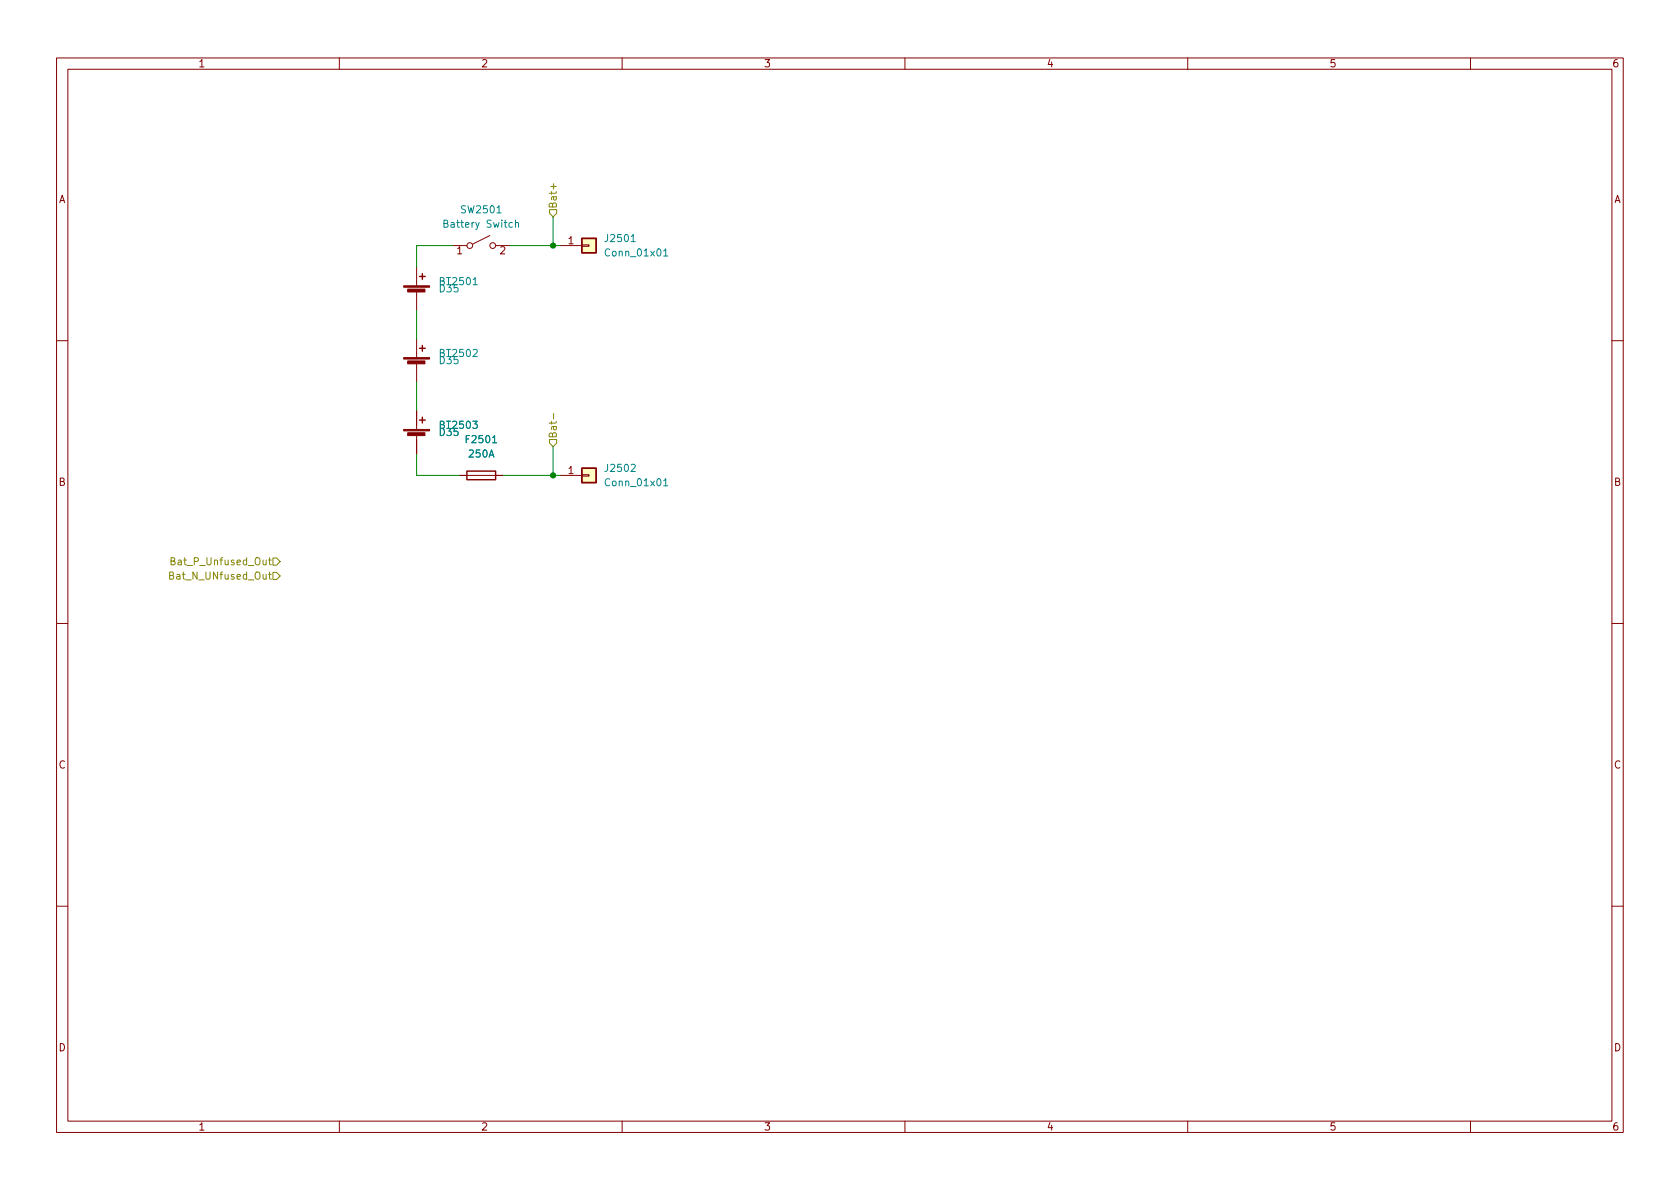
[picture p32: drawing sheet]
<svg xmlns="http://www.w3.org/2000/svg" width="297mm" height="210mm" viewBox="0 0 297 210" stroke-linecap="round" stroke-linejoin="round" font-family="sans-serif">
<defs><g id="words">
<g font-size="1.8" fill="#840000">
<text x="35" y="11.9">1</text>
<text x="85" y="11.9">2</text>
<text x="135" y="11.9">3</text>
<text x="185" y="11.9">4</text>
<text x="235" y="11.9">5</text>
<text x="285" y="11.9">6</text>
<text x="10.3" y="35.9">A</text>
<text x="285.3" y="35.9">A</text>
<text x="80.8" y="45">1</text>
<text x="88.4" y="45">2</text>
<text x="100.5" y="43.2">1</text>
<text x="100.5" y="83.8">1</text>
<text x="10.3" y="85.9">B</text>
<text x="285.3" y="85.9">B</text>
<text x="10.3" y="135.9">C</text>
<text x="285.3" y="135.9">C</text>
<text x="10.3" y="185.9">D</text>
<text x="285.3" y="185.9">D</text>
<text x="35" y="199.9">1</text>
<text x="85" y="199.9">2</text>
<text x="135" y="199.9">3</text>
<text x="185" y="199.9">4</text>
<text x="235" y="199.9">5</text>
<text x="285" y="199.9">6</text>
</g>
<g font-size="1.8" fill="#008484">
<text x="78.9" y="40.3">Battery Switch</text>
<text x="81.7" y="37.7">SW2501</text>
<text x="107.2" y="42.8">J2501</text>
<text x="107.3" y="45.3">Conn_01x01</text>
<text x="77.8" y="51.7">D35</text>
<text x="77.9" y="50.4">BT2501</text>
<text x="77.8" y="64.4">D35</text>
<text x="77.9" y="63.1">BT2502</text>
<text x="77.8" y="77.1">D35</text>
<text x="77.9" y="75.8">BT2503</text>
<text x="82.6" y="78.4">F2501</text>
<text x="83" y="80.9">250A</text>
<text x="107.2" y="83.4">J2502</text>
<text x="107.3" y="86">Conn_01x01</text>
</g>
<g font-size="1.8" fill="#848400">
<text x="98.4" y="37" transform="rotate(-90 98.4 37)">Bat+</text>
<text x="98.4" y="77.6" transform="rotate(-90 98.4 77.6)">Bat-</text>
<text x="31.1" y="99.9">Bat_P_Unfused_Out</text>
<text x="30.8" y="102.5">Bat_N_UNfused_Out</text>
</g>
</g></defs>
<g fill="none" stroke="#840000" stroke-width=".18">
<path d="M10 10.2h277v190.1h-277zM12 12.2h273v186.1h-273zM60 10.2v2M110 10.2v2M160 10.2v2M210 10.2v2M260 10.2v2M73.7 47.2v3.3M73.7 51.6v3.3M73.7 59.9v3.3M80 43.4h2.5M86.6 41.7l-3 1.5"/>
<path d="M87.6 43.4h2.6M99.1 43.4h3.8M102.9 43.3h1.2v.3h-1.2zM10 60.2h2M73.7 64.3v3.3M73.7 72.6v3.3M73.7 77v3.3M285 60.2h2M81.3 84.1h7.6M99.1 84.1h3.8M102.9 83.9h1.2v.3h-1.2zM10 110.2h2"/>
<path d="M285 110.2h2M10 160.2h2M285 160.2h2M60 198.3v2M110 198.3v2M160 198.3v2M210 198.3v2M260 198.3v2"/>
<circle cx="83.1" cy="43.4" r=".51"/>
<circle cx="87.1" cy="43.4" r=".51"/>
</g>
<g fill="#840000" stroke="#840000" stroke-width=".18">
<path d="M71.4 63.2h4.5v.3h-4.5z"/>
<path d="M72.1 63.8h3v.5h-3z"/>
<path d="M71.4 75.9h4.5v.3h-4.5z"/>
<path d="M72.1 76.5h3v.5h-3z"/>
<path d="M71.4 50.5h4.5v.3h-4.5z"/>
<path d="M72.1 51.1h3v.5h-3z"/>
</g>
<path d="M74.2 48.9h1M74.7 48.4v1M102.9 42.2h2.5v2.5h-2.5zM74.2 61.6h1M74.2 74.3h1M74.7 61.1v1M74.7 73.8v1M82.5 83.3h5.1v1.5h-5.1zM102.9 82.8h2.5v2.5h-2.5z" fill="none" stroke="#840000" stroke-width=".25"/>
<g fill="#ffffc2" stroke="#ffffc2" stroke-width=".18">
<path d="M102.9 42.2h2.5v2.5h-2.5z"/>
<path d="M102.9 82.8h2.5v2.5h-2.5z"/>
</g>
<path d="M91.1 39.5l.2-.2 .3 .1 .1 .8M91.1 38.9v1.3M111.6 42.7h.7M117.3 44.4l.4-.4v1.3M117.3 45.3h.8M117.3 85l.4-.4v1.3M117.3 85.9h.8" fill="none" stroke="#008484" stroke-width=".18"/>
<path d="M97.2 37.1h1.2v.6l-.6 .6-.6-.6zM97.9 32.5v1M97.2 77.7h1.2v.7l-.6 .6-.6-.6zM97.9 73.1v1M30.2 99.2h.6l.1-.2-.1-.3-.6-.1v1.3h.5l.2-.1 .1-.3-.3-.3M47.5 99h.5M47.7 98.6v1.1l.3 .2M48.3 98.7h.6l.6 .6-.6 .6h-.6zM30 101.8l.5-.1 .2-.2-.1-.2-.6-.1v1.2h.5l.2-.1v-.3l-.3-.2M47.5 101.6h.5M47.7 101.2v1l.3 .2M48.3 101.2h.6l.6 .6-.6 .7h-.6z" fill="none" stroke="#848400" stroke-width=".18"/>
<path d="M97.8 38.3v5.1M73.7 54.9v5M80 43.4h-6.3v3.8M90.2 43.4h8.9M73.7 67.6v5M97.8 79v5.1M73.7 80.3v3.8h7.6M88.9 84.1h10.2" fill="none" stroke="#008400" stroke-width=".18"/>
<g fill="#008400" stroke="#008400" stroke-width=".18">
<circle cx="97.8" cy="84.1" r=".46"/>
<circle cx="97.8" cy="43.4" r=".46"/>
</g>
<use href="#words"/>
</svg>
